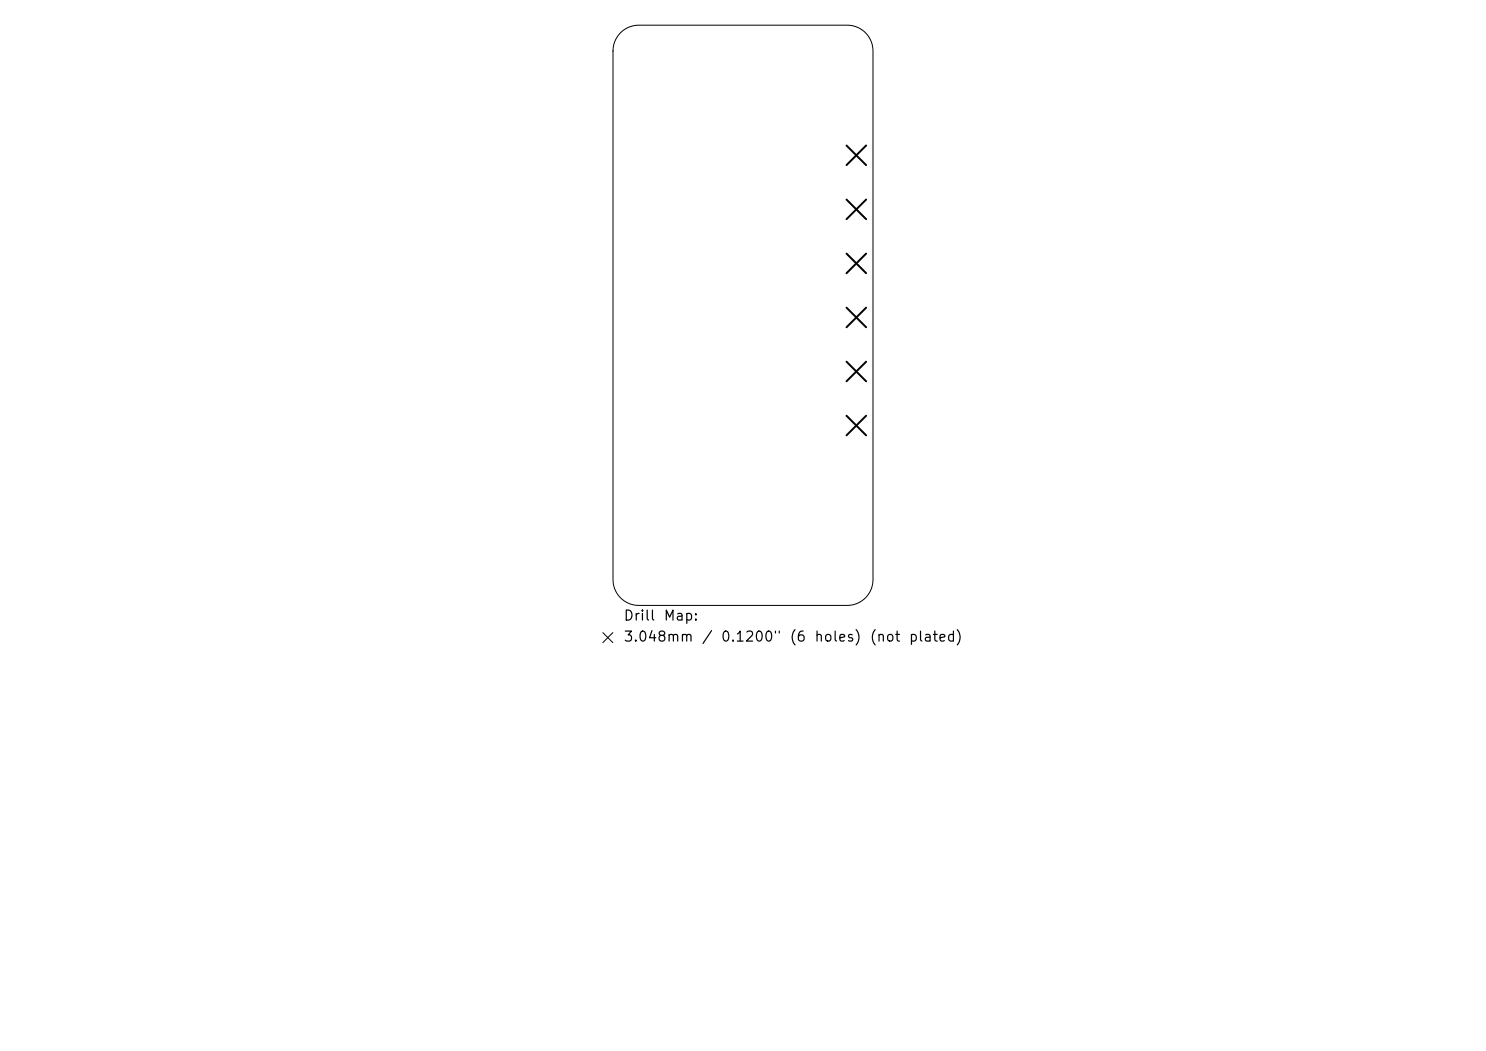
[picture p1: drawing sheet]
<svg xmlns="http://www.w3.org/2000/svg" width="297mm" height="210mm" viewBox="0 0 297 210" stroke-linecap="round" stroke-linejoin="round" font-family="sans-serif">
<defs><g id="words">
<g font-size="2">
<text x="124.5" y="124.5">Drill</text>
<text x="132.5" y="124.5">Map:</text>
<text x="124.5" y="128.7">3.048mm</text>
<text x="140.1" y="128.7">/</text>
<text x="143.9" y="128.7">0.1200&quot;</text>
<text x="157.7" y="128.7">(6</text>
<text x="162.6" y="128.7">holes)</text>
<text x="173.7" y="128.7">(not</text>
<text x="181.5" y="128.7">plated)</text>
</g>
</g></defs>
<path d="M124 6.5a5.1 5.1 0 0 1 3.7-1.5h41.6a5.1 5.1 0 0 1 5.2 5.2v105.6a5.1 5.1 0 0 1-5.2 5.2h-41.6a5.1 5.1 0 0 1-5.2-5.2v-105.6a5.1 5.1 0 0 1 1.5-3.7zM120.5 126.4l2 2M122.5 126.4l-2 2" fill="none" stroke="#000" stroke-width=".2"/>
<path d="M169.2 29.1l3.9 3.9M169.2 39.9l3.9 3.9M173.1 29.1l-3.9 3.9M173.1 39.9l-3.9 3.9M169.2 50.7l3.9 3.9M173.1 50.7l-3.9 3.9M169.2 61.5l3.9 3.9M169.2 72.3l3.9 3.9M173.1 61.5l-3.9 3.9M173.1 72.3l-3.9 3.9M169.2 83.1l3.9 3.9M173.1 83.1l-3.9 3.9" fill="none" stroke="#000" stroke-width=".39"/>
<use href="#words"/>
</svg>
